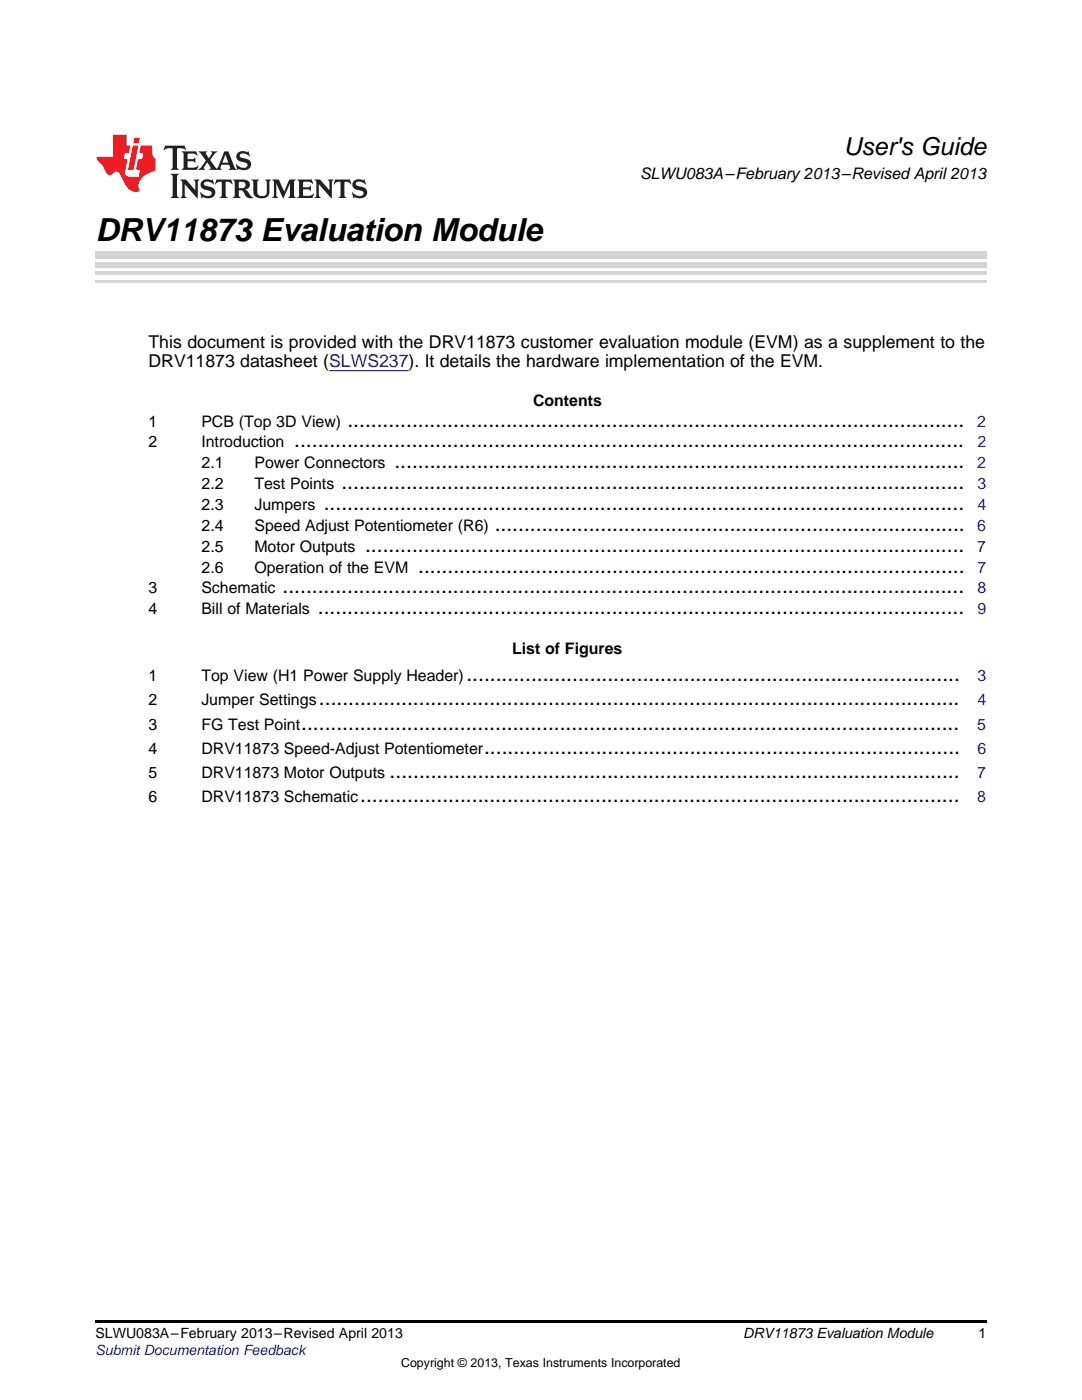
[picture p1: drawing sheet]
<svg xmlns="http://www.w3.org/2000/svg" width="216mm" height="279mm" viewBox="0 0 216 279" stroke-linecap="round" stroke-linejoin="round" font-family="sans-serif">
<defs><g id="words">
<text font-size="6.3" x="19" y="48">DRV11873 Evaluation Module</text>
<text font-size="4.9" x="168.3" y="30.9">User's Guide</text>
<g font-size="4.2">
<text x="58.7" y="89.3">..................................................................................................................</text>
<text x="69.3" y="85.1">.........................................................................................................</text>
<text x="78.7" y="93.5">.................................................................................................</text>
<text x="64.6" y="101.8">.............................................................................................................</text>
<text x="68.1" y="97.6">..........................................................................................................</text>
<text x="98.7" y="105.9">................................................................................</text>
<text x="72.8" y="110.1">......................................................................................................</text>
<text x="56.4" y="118.4">....................................................................................................................</text>
<text x="83.4" y="114.3">.............................................................................................</text>
<text x="63.4" y="122.6">..............................................................................................................</text>
<text x="93.1" y="136">....................................................................................</text>
<text x="63.6" y="140.8">.............................................................................................................</text>
<text x="60.1" y="145.6">................................................................................................................</text>
<text x="77.7" y="155.2">.................................................................................................</text>
<text x="96.6" y="150.4">.................................................................................</text>
<text x="71.9" y="160">......................................................................................................</text>
</g>
<g font-size="3.5">
<text x="29.6" y="69.4">This document is provided with the DRV11873 customer evaluation module (EVM) as a supplement to the</text>
<text x="29.6" y="73.3">DRV11873 datasheet (SLWS237). It details the hardware implementation of the EVM.</text>
</g>
<g font-size="3.2">
<text x="127.7" y="35.7">SLWU083A–February 2013–Revised April 2013</text>
<text x="106.4" y="81.1">Contents</text>
<text x="29.6" y="85.1">1</text>
<text x="29.6" y="89.3">2</text>
<text x="40.2" y="85.1">PCB (Top 3D View)</text>
<text x="40.2" y="89.3">Introduction</text>
<text x="40.2" y="93.5">2.1</text>
<text x="50.8" y="93.5">Power Connectors</text>
<text x="40.2" y="97.6">2.2</text>
<text x="40.2" y="101.8">2.3</text>
<text x="50.8" y="97.6">Test Points</text>
<text x="50.8" y="101.8">Jumpers</text>
<text x="40.2" y="105.9">2.4</text>
<text x="50.8" y="105.9">Speed Adjust Potentiometer (R6)</text>
<text x="40.2" y="110.1">2.5</text>
<text x="50.8" y="110.1">Motor Outputs</text>
<text x="29.6" y="118.4">3</text>
<text x="40.2" y="118.4">Schematic</text>
<text x="40.2" y="114.3">2.6</text>
<text x="50.8" y="114.3">Operation of the EVM</text>
<text x="29.6" y="122.6">4</text>
<text x="40.2" y="122.6">Bill of Materials</text>
<text x="102.2" y="130.5">List of Figures</text>
<text x="29.6" y="136">1</text>
<text x="40.2" y="136">Top View (H1 Power Supply Header)</text>
<text x="29.6" y="140.8">2</text>
<text x="40.2" y="140.8">Jumper Settings</text>
<text x="29.6" y="145.6">3</text>
<text x="40.2" y="145.6">FG Test Point</text>
<text x="29.6" y="150.4">4</text>
<text x="29.6" y="155.2">5</text>
<text x="40.2" y="150.4">DRV11873 Speed-Adjust Potentiometer</text>
<text x="40.2" y="155.2">DRV11873 Motor Outputs</text>
<text x="29.6" y="160">6</text>
<text x="40.2" y="160">DRV11873 Schematic</text>
</g>
<g font-size="3.2" fill="#00f">
<text x="195" y="85.1">2</text>
<text x="195" y="89.3">2</text>
<text x="195" y="93.5">2</text>
<text x="195" y="97.6">3</text>
<text x="195" y="101.8">4</text>
<text x="195" y="105.9">6</text>
<text x="195" y="110.1">7</text>
<text x="195" y="114.3">7</text>
<text x="195" y="118.4">8</text>
<text x="195" y="122.6">9</text>
<text x="195" y="136">3</text>
<text x="195" y="140.8">4</text>
<text x="195" y="145.6">5</text>
<text x="195" y="155.2">7</text>
<text x="195" y="150.4">6</text>
<text x="195" y="160">8</text>
</g>
<g font-size="2.8">
<text x="19" y="267.1">SLWU083A–February 2013–Revised April 2013</text>
<text x="148.3" y="267.1">DRV11873 Evaluation Module</text>
<text x="195.3" y="267">1</text>
</g>
<text font-size="2.8" fill="#00f" x="19" y="270.4">Submit Documentation Feedback</text>
<text font-size="2.5" x="80" y="272.7">Copyright © 2013, Texas Instruments Incorporated</text>
</g></defs>
<path d="M19 263.5h177.8v.6h-177.8z" fill="#000"/>
<path d="M19 56.1h177.8" fill="none" stroke="#d4d4d4" stroke-width=".42"/>
<g fill="#d4d4d4">
<path d="M19 54.2h177.8v.7h-177.8z"/>
<path d="M19 52.4h177.8v1h-177.8z"/>
<path d="M19 50.3h177.8v1.4h-177.8z"/>
</g>
<path d="M32.9 29.1l-.3 .9h.1a1.64 1.64 0 0 1 1.7-.3l.1 3.6-.4 .6h1.6l-.4-.6v-3.5v-.1l.4-.1a1.36 1.36 0 0 1 1.3 .4h.1l-.3-.9zM36.3 30.2l.3 .3v.3v2.5v.3l-.3 .3h3l.3-.9h-.1a1.87 1.87 0 0 1-2 .4l-.1-1.2h1.2l.4 .3v-1.1l-.4 .3-1.2 .1 .1-1.1 .2-.1a1.66 1.66 0 0 1 1.7 .5l.1-.1-.3-.8zM39.6 30.2l1.5 1.9-.9 1.2-.7 .6h1.4l-.3-.3 .7-1.2 .8 1.2-.3 .3h2.5l-.3-.3 .2-.7h1.5l.2 .6-.3 .4h1.6l-.4-.5-1.2-3.2h-.8l-1.2 2.9-.4 .6-1.3-1.8 .9-1.1 .6-.6h-1.4l.3 .3-.6 1.1-.6-1 .2-.4zM45 30.8l.6 1.7h-1.2zM47.4 30.6a1.04 1.04 0 0 0-.2 1.1 1.04 1.04 0 0 0 1 .6l1 .2a.5 .5 0 0 1 .2 .6 .5 .5 0 0 1-.5 .4 1.76 1.76 0 0 1-1.7-.8l-.1 .1 .3 1.1 .2-.1a2.54 2.54 0 0 0 2.2-.3 1.12 1.12 0 0 0 .2-1.2 1.12 1.12 0 0 0-1-.6l-1-.3a.4 .4 0 0 1-.2-.4 .4 .4 0 0 1 .4-.3 1.6 1.6 0 0 1 1.6 .5h.1l-.3-1-.3 .2-.2-.1a1.62 1.62 0 0 0-1.7 .3zM34.1 34.7l.3 .3 .1 .3v3.6l-.1 .3-.3 .3h1.6l-.3-.3-.1-.3v-3.6l.1-.3 .3-.3zM36 35.8l.4 .6v2.5l-.1 .3-.3 .3h1.2l-.3-.6v-2.1l2.6 2.8v-3.2l.3-.6h-1.2l.3 .4 .1 1.7-1.9-2.1zM40.3 36.2a1.04 1.04 0 0 0-.2 1.1 1.04 1.04 0 0 0 .9 .6l1 .3a.5 .5 0 0 1 .2 .5 .5 .5 0 0 1-.4 .4 1.76 1.76 0 0 1-1.8-.7h-.1l.3 1.1 .2-.1a2.55 2.55 0 0 0 2.3-.3 1.12 1.12 0 0 0 .2-1.2 1.12 1.12 0 0 0-1-.6l-1-.3a.41 .41 0 0 1-.2-.4 .41 .41 0 0 1 .4-.3 1.6 1.6 0 0 1 1.5 .5h.1l-.3-1-.2 .2-.2-.1a1.64 1.64 0 0 0-1.7 .3zM43.2 35.8l-.3 1h.1a.95 .95 0 0 1 1.2-.5v2.6v.3l-.4 .3h1.6l-.3-.3-.1-.3v-2.4l.3-.2a1.02 1.02 0 0 1 1 .5h.1l-.3-1zM46.5 35.8l.3 .4v.2v2.5v.3l-.3 .3h1.5l-.3-.3-.1-1.2a.9 .9 0 0 1 1.2 .8 1.07 1.07 0 0 0 1.7 .6 1.97 1.97 0 0 1-1.1-1.3l-.5-.3a.98 .98 0 0 0 1-1 .98 .98 0 0 0-1-.9zM47.7 36.3h.2a.81 .81 0 0 1 1.1 .6 .64 .64 0 0 1-.7 .7h-.7zM50.2 35.8l.3 .4 .1 .2v1.9a1.59 1.59 0 0 0 2.1 1.2 1.15 1.15 0 0 0 1.1-1.2v-2.1l.3-.4h-1.2l.3 .6v1.9a.97 .97 0 0 1-.7 .9 .97 .97 0 0 1-1.1-.6l-.1-2.2 .1-.2 .3-.4zM54.3 35.8l.3 .4 .1 .2v2.5l-.4 .6h1.2l-.4-.6v-2.3l1.4 3 1.4-3v2.3l-.4 .6h1.5l-.3-.3v-.3v-2.5v-.2l.3-.4h-1.3l-1 2.4-1.1-2.4zM59.3 35.8l.3 .4 .1 .2v2.5l-.1 .3-.3 .3h3l.4-.8-.1-.1a1.88 1.88 0 0 1-2.1 .4v-1.2h1.2l.3 .3v-1l-.3 .2-1.2 .1v-1l.3-.1a1.66 1.66 0 0 1 1.6 .4h.1l-.3-.9zM62.8 35.8l.3 .6v2.5v.3l-.3 .3h1.2l-.4-.6v-2.1l2.6 2.8v-3.2l.3-.6h-1.1l.3 .4v1.7l-1.8-2.1zM66.9 35.8l-.3 1h.1a.95 .95 0 0 1 1.2-.5v2.6v.3l-.4 .3h1.6l-.3-.3-.1-.3v-2.4l.3-.2a1.02 1.02 0 0 1 1 .5h.1l-.3-1zM70.6 36.2a1.04 1.04 0 0 0-.2 1.1 1.04 1.04 0 0 0 .9 .6l1 .3a.5 .5 0 0 1 .2 .5 .5 .5 0 0 1-.4 .4 1.75 1.75 0 0 1-1.8-.7h-.1l.3 1.1 .2-.1a2.56 2.56 0 0 0 2.3-.3 1.12 1.12 0 0 0 .2-1.2 1.12 1.12 0 0 0-1-.6l-1-.3a.4 .4 0 0 1-.2-.4 .4 .4 0 0 1 .4-.3 1.6 1.6 0 0 1 1.5 .5h.1l-.3-1-.2 .2-.2-.1a1.64 1.64 0 0 0-1.7 .3z" fill="#231f20"/>
<path d="M22.5 26.9v4.4h-3.2a2.57 2.57 0 0 0 1.2 1.7l.4 .8a1.22 1.22 0 0 0 1.3 1.1l.2-.2a.9 .9 0 0 1 1-.5 .9 .9 0 0 1 .7 .9l.5 1.1a2.58 2.58 0 0 0 3.3 1.9 2.35 2.35 0 0 1 .9-3.1l1.1-.6 1.1-.3v-2.3a1.45 1.45 0 0 1-.6-1.3v-1.5h-2.3l-.3 1.5h.8l-.2 1.3h-.9l-.3 1.6 .1 .4 .7 .1-.3 1.4h-1.1a1.52 1.52 0 0 1-1.7-.6l.6-2.9h-.8l.2-1.3h.8l.3-1.5h-.7v-2.1zM26.5 29l-1 4.9h1.2l.9-4.9zM26.8 27.5l-.2 1.1h1.1l.2-1.1z" fill="#ee1d23"/>
<path d="M65.7 74h15.8" fill="none" stroke="#00f" stroke-width=".2"/>
<use href="#words"/>
</svg>
